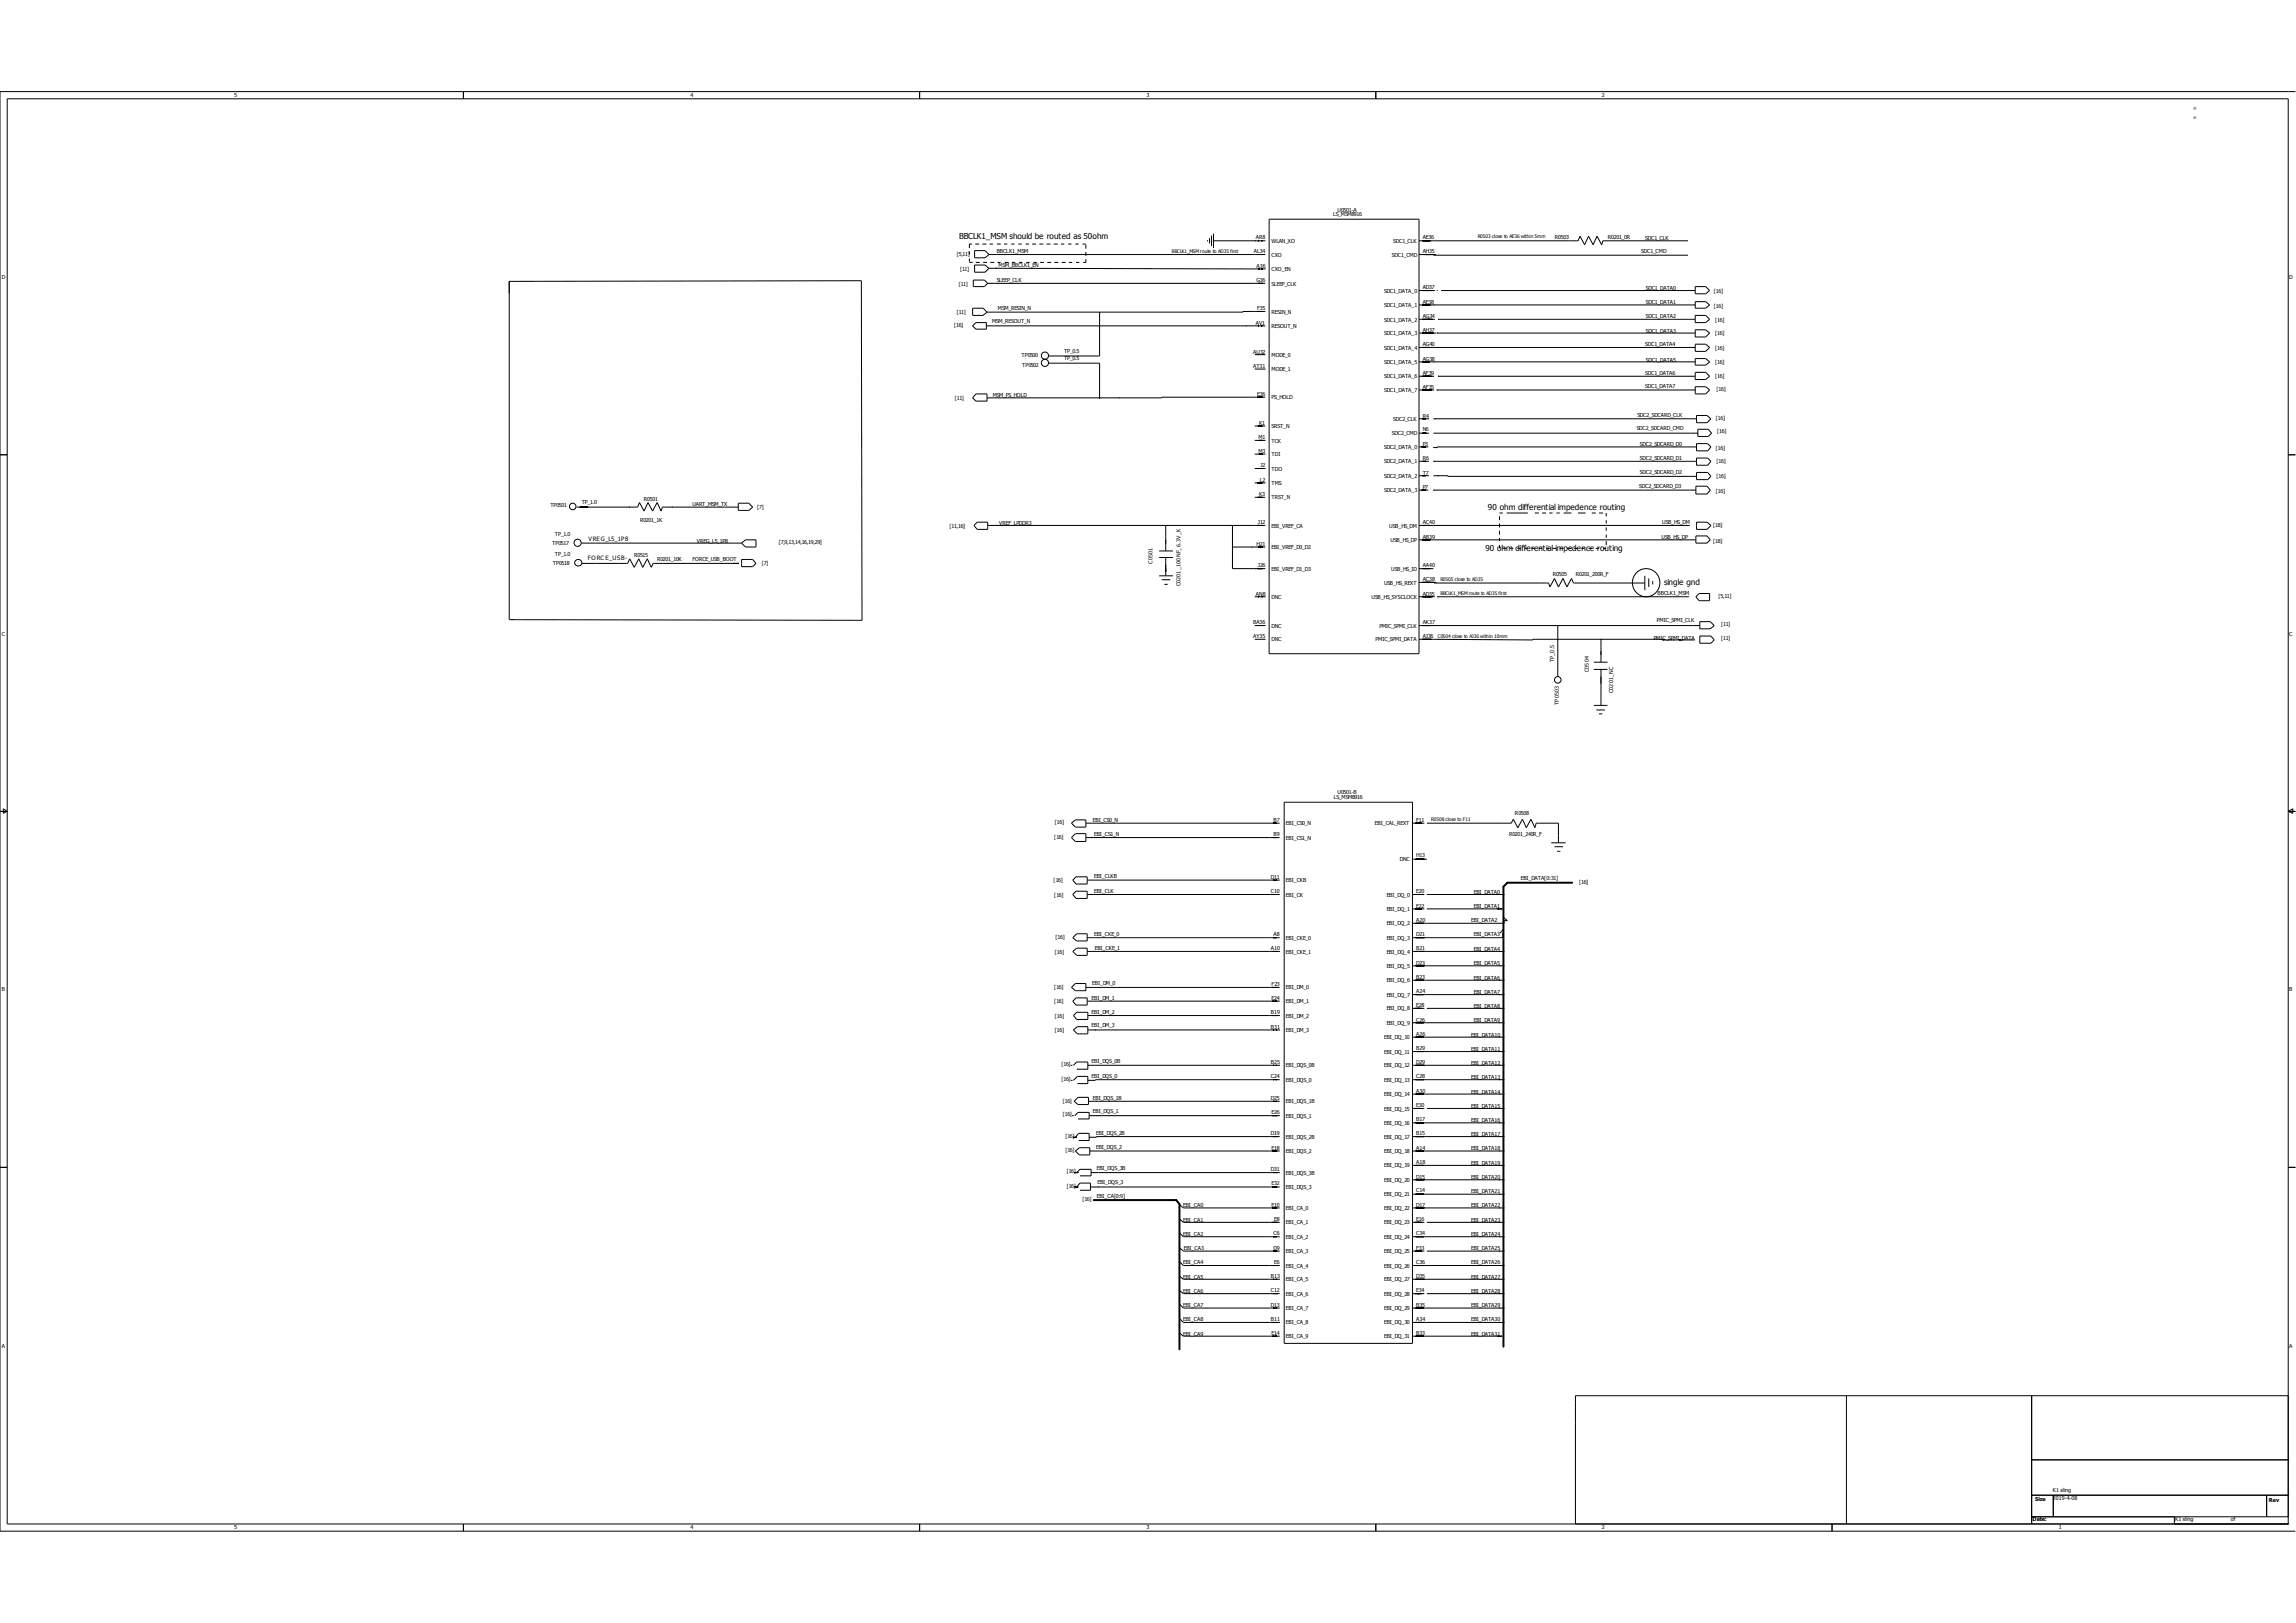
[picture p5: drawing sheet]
<svg xmlns="http://www.w3.org/2000/svg" width="297mm" height="210mm" viewBox="0 0 297 210" stroke-linecap="round" stroke-linejoin="round" font-family="sans-serif">
<defs><g id="words">
<text font-size="2.5" fill="#666" x="283.3" y="15.3">：</text>
<g font-size="1.1">
<text x="124.1" y="31">BBCLK1_MSM should be routed as 50ohm</text>
<text x="192.1" y="71.4">90 ohm differential impedence routing</text>
<text x="192.5" y="66">90 ohm differential impedence routing</text>
<text x="215.3" y="75.7">single gnd</text>
</g>
<g font-size=".8">
<text x="76.1" y="69.9">VREG_L5_1P8</text>
<text x="76" y="72.4">FORC E_USB-</text>
</g>
<g font-size=".7">
<text x="30.3" y="12.6">5</text>
<text x="89.3" y="12.6">4</text>
<text x="148.3" y="12.6">3</text>
<text x="207.2" y="12.6">2</text>
<text x="172.4" y="28">LS_MSM8916</text>
<text x="173" y="27.4">U0501-A</text>
<text x="123.8" y="33.1">[5,11]</text>
<text x="124.2" y="35.1">[11]</text>
<text x="128.9" y="32.7">BBCLK1_MSM</text>
<text x="129.2" y="34.6">MSM_BBCLK1_EN</text>
<text x="162.2" y="32.8">AL34</text>
<text x="162.4" y="30.9">AR8</text>
<text x="162.5" y="34.7">A36</text>
<text x="164.5" y="35.1">CXO_EN</text>
<text x="164.5" y="33.2">CXO</text>
<text x="164.5" y="31.4">WLAN_XO</text>
<text x="180.1" y="33.2">SDC1_CMD</text>
<text x="180.2" y="31.4">SDC1_CLK</text>
<text x="184" y="30.9">AE36</text>
<text x="184" y="32.8">AH35</text>
<text x="201.1" y="30.9">R0503</text>
<text x="208" y="30.9">R0201_0R</text>
<text x="212.3" y="32.8">SDC1_CMD</text>
<text x="212.8" y="31.1">SDC1_CLK</text>
<text x=".3" y="36.1">D</text>
<text x="123.8" y="40.6">[11]</text>
<text x="124" y="36.9">[11]</text>
<text x="128.3" y="41.9">MSM_RESOUT_N</text>
<text x="128.9" y="36.5">SLEEP_CLK</text>
<text x="129.1" y="40.1">MSM_RESIN_N</text>
<text x="162.5" y="36.5">G36</text>
<text x="162.6" y="40.2">F35</text>
<text x="164.5" y="40.6">RESIN_N</text>
<text x="164.5" y="36.9">SLEEP_CLK</text>
<text x="179" y="37.9">SDC1_DATA_0</text>
<text x="179" y="39.7">SDC1_DATA_1</text>
<text x="179" y="41.6">SDC1_DATA_2</text>
<text x="184" y="37.5">AD37</text>
<text x="184" y="39.3">AE38</text>
<text x="184" y="41.1">AG34</text>
<text x="212.9" y="37.5">SDC1_DATA0</text>
<text x="212.9" y="39.3">SDC1_DATA1</text>
<text x="212.9" y="41.1">SDC1_DATA2</text>
<text x="221.7" y="38">[16]</text>
<text x="221.7" y="39.8">[16]</text>
<text x="221.9" y="41.6">[16]</text>
<text x="296.1" y="36.1">D</text>
<text x="123.4" y="42.4">[16]</text>
<text x="132.1" y="46.3">TP0500</text>
<text x="132.2" y="47.4">TP0502</text>
<text x="137.6" y="45.7">TP_0.5</text>
<text x="137.6" y="46.6">TP_0.5</text>
<text x="162.1" y="47.6">AT31</text>
<text x="162.1" y="45.7">AU32</text>
<text x="162.4" y="42">AV1</text>
<text x="164.5" y="46.2">MODE_0</text>
<text x="164.5" y="42.4">RESOUT_N</text>
<text x="179" y="47.1">SDC1_DATA_5</text>
<text x="179" y="45.2">SDC1_DATA_4</text>
<text x="179" y="43.4">SDC1_DATA_3</text>
<text x="184" y="46.7">AG38</text>
<text x="184" y="44.8">AG40</text>
<text x="184" y="43">AH37</text>
<text x="212.8" y="44.8">SDC1_DATA4</text>
<text x="212.9" y="43">SDC1_DATA3</text>
<text x="212.9" y="46.8">SDC1_DATA5</text>
<text x="221.9" y="43.4">[16]</text>
<text x="221.9" y="45.2">[16]</text>
<text x="221.9" y="47.1">[16]</text>
<text x="123.5" y="51.8">[11]</text>
<text x="128.4" y="51.3">MSM_PS_HOLD</text>
<text x="162.6" y="51.3">E36</text>
<text x="164.5" y="51.7">PS_HOLD</text>
<text x="164.5" y="48">MODE_1</text>
<text x="179" y="50.7">SDC1_DATA_7</text>
<text x="179" y="49">SDC1_DATA_6</text>
<text x="184" y="50.3">AF35</text>
<text x="184" y="48.5">AF39</text>
<text x="211.8" y="54">SDC2_SDCARD_CLK</text>
<text x="212.8" y="48.5">SDC1_DATA6</text>
<text x="212.8" y="50.2">SDC1_DATA7</text>
<text x="221.9" y="49">[16]</text>
<text x="222" y="50.6">[16]</text>
<text x="162.8" y="58.6">M3</text>
<text x="162.8" y="56.8">M1</text>
<text x="162.9" y="55">K1</text>
<text x="164.5" y="55.4">SRST_N</text>
<text x="164.5" y="59">TDI</text>
<text x="164.5" y="57.3">TCK</text>
<text x="179" y="58.1">SDC2_DATA_0</text>
<text x="179" y="60">SDC2_DATA_1</text>
<text x="180.1" y="56.3">SDC2_CMD</text>
<text x="180.2" y="54.5">SDC2_CLK</text>
<text x="184" y="55.8">N6</text>
<text x="184" y="57.7">P3</text>
<text x="184" y="54">R4</text>
<text x="184" y="59.5">R6</text>
<text x="211.7" y="55.7">SDC2_SDCARD_CMD</text>
<text x="212.1" y="59.5">SDC2_SDCARD_D1</text>
<text x="212.1" y="57.7">SDC2_SDCARD_D0</text>
<text x="222" y="58.2">[16]</text>
<text x="222" y="54.3">[16]</text>
<text x="222" y="60">[16]</text>
<text x="222.1" y="56.1">[16]</text>
<text x="71.2" y="65.6">TP0501</text>
<text x="75.3" y="65.2">TP_1.0</text>
<text x="83.3" y="64.8">R0501</text>
<text x="89.6" y="65.5">UART_MSM_TX</text>
<text x="97.9" y="65.9">[7]</text>
<text x="162.9" y="64.2">K3</text>
<text x="163" y="62.3">L2</text>
<text x="163" y="60.5">J2</text>
<text x="164.5" y="60.9">TDO</text>
<text x="164.5" y="62.8">TMS</text>
<text x="164.5" y="64.6">TRST_N</text>
<text x="179" y="63.7">SDC2_DATA_3</text>
<text x="179" y="61.8">SDC2_DATA_2</text>
<text x="184" y="63.3">P7</text>
<text x="184" y="61.4">T7</text>
<text x="212.1" y="63.2">SDC2_SDCARD_D3</text>
<text x="212.1" y="61.3">SDC2_SDCARD_D2</text>
<text x="222" y="63.8">[16]</text>
<text x="222" y="61.8">[16]</text>
<text x="71.4" y="70.6">TP0517</text>
<text x="71.8" y="72">TP_1.0</text>
<text x="71.8" y="69.4">TP_1.0</text>
<text x="82.8" y="67.5">R0201_1K</text>
<text x="90.2" y="70.2">VREG_L5_1P8</text>
<text x="100.7" y="70.4">[7,9,13,14,16,19,29]</text>
<text x="122.8" y="68.4">[11,16]</text>
<text x="129.3" y="67.9">VREF_LPDDR3</text>
<text x="162.5" y="70.6">H21</text>
<text x="162.7" y="67.8">J12</text>
<text x="164.5" y="71.1">EBI_VREF_D0_D2</text>
<text x="164.5" y="68.3">EBI_VREF_CA</text>
<text x="179.7" y="68.3">USB_HS_DM</text>
<text x="179.9" y="70.1">USB_HS_DP</text>
<text x="184" y="69.7">AB39</text>
<text x="184" y="67.8">AC40</text>
<text x="214.9" y="69.8">USB_HS_DP</text>
<text x="215" y="67.8">USB_HS_DM</text>
<text x="221.6" y="68.2">[18]</text>
<text x="221.6" y="70.2">[18]</text>
<text x="71.5" y="73.1">TP0518</text>
<text x="82" y="72.1">R0515</text>
<text x="85" y="72.6">R0201_10K</text>
<text x="89.6" y="72.6">FORCE_USB_BOOT</text>
<text x="98.5" y="73.1">[7]</text>
<text x="149.1" y="72.9" transform="rotate(-90 149.1 72.9)">C0501</text>
<text x="152.7" y="75.9" transform="rotate(-90 152.7 75.9)">C0201_100NF_6.3V_K</text>
<text x="162.4" y="77.1">AN8</text>
<text x="162.7" y="73.3">J26</text>
<text x="164.5" y="77.5">DNC</text>
<text x="164.5" y="73.9">EBI_VREF_D1_D3</text>
<text x="177.4" y="77.5">USB_HS_SYSCLOCK</text>
<text x="179" y="75.6">USB_HS_REXT</text>
<text x="180" y="73.9">USB_HS_ID</text>
<text x="184" y="73.3">AA40</text>
<text x="184" y="75.2">AC38</text>
<text x="184" y="77.1">AD35</text>
<text x="200.9" y="74.5">R0505</text>
<text x="203.8" y="74.5">R0201_200R_F</text>
<text x="214.4" y="77">BBCLK1_MSM</text>
<text x="222.3" y="77.4">[5,11]</text>
<text x=".3" y="82.2">C</text>
<text x="162.1" y="82.6">AY35</text>
<text x="162.1" y="80.7">BA36</text>
<text x="164.5" y="83">DNC</text>
<text x="164.5" y="81.2">DNC</text>
<text x="177.9" y="83">PMIC_SPMI_DATA</text>
<text x="178.4" y="81.2">PMIC_SPMI_CLK</text>
<text x="184" y="82.6">AJ36</text>
<text x="184" y="80.7">AK37</text>
<text x="213.9" y="82.8">PMIC_SPMI_DATA</text>
<text x="214.3" y="80.5">PMIC_SPMI_CLK</text>
<text x="222.6" y="82.8">[11]</text>
<text x="222.6" y="81">[11]</text>
<text x="296.1" y="82.2">C</text>
<text x="201" y="85.7" transform="rotate(-90 201 85.7)">TP_0.5</text>
<text x="205.5" y="87" transform="rotate(-90 205.5 87)">C0504</text>
<text x="208.7" y="89.7" transform="rotate(-90 208.7 89.7)">C0201_NC</text>
<text x="201.6" y="91.2" transform="rotate(-90 201.6 91.2)">TP0503</text>
<text x="136.5" y="106.6">[16]</text>
<text x="141.4" y="106.4">EBI_CS0_N</text>
<text x="164.7" y="106.4">B7</text>
<text x="166.3" y="106.8">EBI_CS0_N</text>
<text x="172.5" y="103.4">LS_MSM8916</text>
<text x="173" y="102.7">U0501-B</text>
<text x="177.9" y="106.8">EBI_CAL_REXT</text>
<text x="183.2" y="106.4">F11</text>
<text x="196" y="105.4">R0508</text>
<text x="136.4" y="108.6">[16]</text>
<text x="141.5" y="108.1">EBI_CS1_N</text>
<text x="141.5" y="113.6">EBI_CLKB</text>
<text x="164.4" y="113.7">D11</text>
<text x="164.7" y="108.2">B9</text>
<text x="166.3" y="108.6">EBI_CS1_N</text>
<text x="181.1" y="111.4">DNC</text>
<text x="183.2" y="110.9">H13</text>
<text x="195.2" y="108.2">R0201_240R_F</text>
<text x="196.7" y="113.9">EBI_DATA[0:31]</text>
<text x="136.3" y="114.1">[16]</text>
<text x="136.4" y="116">[16]</text>
<text x="141.5" y="115.5">EBI_CLK</text>
<text x="164.4" y="115.6">C10</text>
<text x="166.3" y="114.1">EBI_CKB</text>
<text x="166.3" y="116">EBI_CK</text>
<text x="179.4" y="119.7">EBI_DQ_2</text>
<text x="179.4" y="117.9">EBI_DQ_1</text>
<text x="179.4" y="116">EBI_DQ_0</text>
<text x="183.2" y="119.3">A20</text>
<text x="183.2" y="117.4">E22</text>
<text x="183.2" y="115.6">E20</text>
<text x="190.3" y="119.3">EBI_DATA2</text>
<text x="190.6" y="115.7">EBI_DATA0</text>
<text x="190.6" y="117.5">EBI_DATA1</text>
<text x="204.3" y="114.3">[16]</text>
<text x="136.5" y="123.4">[16]</text>
<text x="136.5" y="121.5">[16]</text>
<text x="141.5" y="121.1">EBI_CKE_0</text>
<text x="141.6" y="122.9">EBI_CKE_1</text>
<text x="164.4" y="123">A10</text>
<text x="164.7" y="121.1">A8</text>
<text x="166.3" y="121.6">EBI_CKE_0</text>
<text x="166.3" y="123.4">EBI_CKE_1</text>
<text x="179.4" y="125.2">EBI_DQ_5</text>
<text x="179.4" y="123.4">EBI_DQ_4</text>
<text x="179.4" y="121.6">EBI_DQ_3</text>
<text x="183.2" y="124.8">D23</text>
<text x="183.2" y="123">B21</text>
<text x="183.2" y="121.1">D21</text>
<text x="190.6" y="123">EBI_DATA4</text>
<text x="190.6" y="124.9">EBI_DATA5</text>
<text x="190.6" y="121.1">EBI_DATA3</text>
<text x=".3" y="128.3">B</text>
<text x="136.4" y="128">[16]</text>
<text x="136.4" y="129.7">[16]</text>
<text x="136.5" y="131.7">[16]</text>
<text x="141.2" y="129.4">EBI_DM_1</text>
<text x="141.2" y="131.2">EBI_DM_2</text>
<text x="141.3" y="127.4">EBI_DM_0</text>
<text x="164.4" y="131.2">B19</text>
<text x="164.5" y="127.6">F23</text>
<text x="164.5" y="129.4">E24</text>
<text x="166.3" y="128">EBI_DM_0</text>
<text x="166.3" y="129.8">EBI_DM_1</text>
<text x="166.3" y="131.7">EBI_DM_2</text>
<text x="179.4" y="130.7">EBI_DQ_8</text>
<text x="179.4" y="129">EBI_DQ_7</text>
<text x="179.4" y="127.1">EBI_DQ_6</text>
<text x="183.2" y="130.3">E28</text>
<text x="183.2" y="128.5">A24</text>
<text x="183.2" y="126.7">B23</text>
<text x="190.6" y="126.8">EBI_DATA6</text>
<text x="190.6" y="128.6">EBI_DATA7</text>
<text x="190.6" y="130.4">EBI_DATA8</text>
<text x="296.1" y="128.3">B</text>
<text x="136.5" y="133.5">[16]</text>
<text x="137.3" y="137.9">[16]</text>
<text x="141.2" y="132.9">EBI_DM_3</text>
<text x="141.2" y="137.5">EBI_DQS_0B</text>
<text x="164.4" y="133.1">B31</text>
<text x="164.4" y="137.7">B25</text>
<text x="166.3" y="133.5">EBI_DM_3</text>
<text x="179" y="136.3">EBI_DQ_11</text>
<text x="179" y="134.5">EBI_DQ_10</text>
<text x="179.4" y="132.6">EBI_DQ_9</text>
<text x="183.2" y="137.7">D29</text>
<text x="183.2" y="135.8">B29</text>
<text x="183.2" y="134">A26</text>
<text x="183.2" y="132.2">C26</text>
<text x="190.3" y="134.1">EBI_DATA10</text>
<text x="190.3" y="136">EBI_DATA11</text>
<text x="190.3" y="137.9">EBI_DATA12</text>
<text x="190.6" y="132.3">EBI_DATA9</text>
<text x="137.3" y="139.9">[16]</text>
<text x="137.5" y="142.8">[16]</text>
<text x="141.2" y="139.5">EBI_DQS_0</text>
<text x="141.4" y="142.3">EBI_DQS_1B</text>
<text x="164.4" y="139.5">C24</text>
<text x="164.4" y="142.3">D25</text>
<text x="166.3" y="138.1">EBI_DQS_0B</text>
<text x="166.3" y="140">EBI_DQS_0</text>
<text x="166.3" y="142.8">EBI_DQS_1B</text>
<text x="179" y="143.7">EBI_DQ_15</text>
<text x="179" y="141.8">EBI_DQ_14</text>
<text x="179" y="140">EBI_DQ_13</text>
<text x="179" y="138.1">EBI_DQ_12</text>
<text x="183.2" y="143.3">E30</text>
<text x="183.2" y="141.4">A30</text>
<text x="183.2" y="139.5">C28</text>
<text x="190.3" y="139.6">EBI_DATA13</text>
<text x="190.3" y="141.5">EBI_DATA14</text>
<text x="190.3" y="143.4">EBI_DATA15</text>
<text x="137.5" y="144.5">[16]</text>
<text x="137.8" y="147.2">[16]</text>
<text x="137.8" y="149.1">[16]</text>
<text x="141.4" y="144">EBI_DQS_1</text>
<text x="141.8" y="146.8">EBI_DQS_2B</text>
<text x="141.8" y="148.7">EBI_DQS_2</text>
<text x="164.4" y="146.9">D19</text>
<text x="164.5" y="144.2">E26</text>
<text x="164.5" y="148.8">E18</text>
<text x="166.3" y="144.6">EBI_DQS_1</text>
<text x="166.3" y="147.3">EBI_DQS_2B</text>
<text x="166.3" y="149.2">EBI_DQS_2</text>
<text x="179" y="149.2">EBI_DQ_18</text>
<text x="179" y="147.3">EBI_DQ_17</text>
<text x="179" y="145.6">EBI_DQ_16</text>
<text x="183.2" y="148.8">A14</text>
<text x="183.2" y="146.9">B15</text>
<text x="183.2" y="145">B17</text>
<text x="190.3" y="145.2">EBI_DATA16</text>
<text x="190.3" y="147">EBI_DATA17</text>
<text x="190.3" y="148.9">EBI_DATA18</text>
<text x="138" y="151.8">[16]</text>
<text x="138" y="153.7">[16]</text>
<text x="140" y="155.5">[16]</text>
<text x="141.9" y="151.4">EBI_DQS_3B</text>
<text x="141.9" y="154.9">EBI_CA[0:9]</text>
<text x="142" y="153.3">EBI_DQS_3</text>
<text x="164.4" y="151.6">D31</text>
<text x="164.5" y="153.3">E32</text>
<text x="166.3" y="152">EBI_DQS_3B</text>
<text x="166.3" y="153.8">EBI_DQS_3</text>
<text x="179" y="154.8">EBI_DQ_21</text>
<text x="179" y="152.9">EBI_DQ_20</text>
<text x="179" y="151.1">EBI_DQ_19</text>
<text x="183.2" y="154.3">C14</text>
<text x="183.2" y="152.5">D15</text>
<text x="183.2" y="150.6">A18</text>
<text x="190.3" y="150.7">EBI_DATA19</text>
<text x="190.3" y="152.6">EBI_DATA20</text>
<text x="190.3" y="154.4">EBI_DATA21</text>
<text x="153.1" y="156.2">EBI_CA0</text>
<text x="153.1" y="158.1">EBI_CA1</text>
<text x="153.1" y="159.9">EBI_CA2</text>
<text x="153.1" y="161.7">EBI_CA3</text>
<text x="164.5" y="156.1">E10</text>
<text x="164.7" y="159.9">C6</text>
<text x="164.7" y="161.7">D9</text>
<text x="164.8" y="158">E8</text>
<text x="166.3" y="156.6">EBI_CA_0</text>
<text x="166.3" y="158.4">EBI_CA_1</text>
<text x="166.3" y="160.3">EBI_CA_2</text>
<text x="179" y="160.3">EBI_DQ_24</text>
<text x="179" y="158.4">EBI_DQ_23</text>
<text x="179" y="156.6">EBI_DQ_22</text>
<text x="183.2" y="161.7">F33</text>
<text x="183.2" y="159.9">C34</text>
<text x="183.2" y="158">E16</text>
<text x="183.2" y="156.1">D17</text>
<text x="190.3" y="156.2">EBI_DATA22</text>
<text x="190.3" y="158.1">EBI_DATA23</text>
<text x="190.3" y="159.9">EBI_DATA24</text>
<text x="190.3" y="161.7">EBI_DATA25</text>
<text x="153.1" y="163.6">EBI_CA4</text>
<text x="153.1" y="165.4">EBI_CA5</text>
<text x="153.1" y="167.3">EBI_CA6</text>
<text x="164.4" y="165.4">B13</text>
<text x="164.4" y="167.2">C12</text>
<text x="164.8" y="163.5">E6</text>
<text x="166.3" y="162.1">EBI_CA_3</text>
<text x="166.3" y="164">EBI_CA_4</text>
<text x="166.3" y="165.8">EBI_CA_5</text>
<text x="166.3" y="167.6">EBI_CA_6</text>
<text x="179" y="167.6">EBI_DQ_28</text>
<text x="179" y="165.8">EBI_DQ_27</text>
<text x="179" y="164">EBI_DQ_26</text>
<text x="179" y="162.1">EBI_DQ_25</text>
<text x="183.2" y="167.2">E34</text>
<text x="183.2" y="165.4">D35</text>
<text x="183.2" y="163.5">C36</text>
<text x="190.3" y="163.6">EBI_DATA26</text>
<text x="190.3" y="165.4">EBI_DATA27</text>
<text x="190.3" y="167.3">EBI_DATA28</text>
<text x="153.1" y="169.2">EBI_CA7</text>
<text x="153.1" y="170.9">EBI_CA8</text>
<text x="153.1" y="172.8">EBI_CA9</text>
<text x="164.4" y="169.1">D13</text>
<text x="164.4" y="170.9">B11</text>
<text x="164.5" y="172.7">E14</text>
<text x="166.3" y="169.5">EBI_CA_7</text>
<text x="166.3" y="171.4">EBI_CA_8</text>
<text x="166.3" y="173.1">EBI_CA_9</text>
<text x="179" y="173.1">EBI_DQ_31</text>
<text x="179" y="171.4">EBI_DQ_30</text>
<text x="179" y="169.5">EBI_DQ_29</text>
<text x="183.2" y="172.7">B33</text>
<text x="183.2" y="170.9">A34</text>
<text x="183.2" y="169.1">B35</text>
<text x="190.3" y="169.2">EBI_DATA29</text>
<text x="190.3" y="170.9">EBI_DATA30</text>
<text x="190.3" y="172.8">EBI_DATA31</text>
<text x=".3" y="174.4">A</text>
<text x="296.1" y="174.4">A</text>
<text x="30.3" y="197.9">5</text>
<text x="89.3" y="197.9">4</text>
<text x="148.3" y="197.9">3</text>
<text x="207.2" y="197.9">2</text>
<text x="262.9" y="196.9">Date:</text>
<text x="263.3" y="194.2">Size</text>
<text x="265.6" y="194.1">2019-4-08</text>
<text x="265.6" y="193">K1 sling</text>
<text x="266.3" y="197.9">1</text>
<text x="281.4" y="196.9">K1 sling</text>
<text x="288.6" y="196.9">of</text>
<text x="293.5" y="194.3">Rev</text>
</g>
<g font-size=".6">
<text x="151.6" y="32.7">BBCLK1_MSM route to AD35 first</text>
<text x="191.1" y="30.9">R0503 close to AE36 within 5mm</text>
<text x="186.3" y="77">BBCLK1_MSM route to AD35 first</text>
<text x="186.3" y="75.1">R0505 close to AD35</text>
<text x="186" y="82.6">C0504 close to AJ36 within 10mm</text>
<text x="185.1" y="106.2">R0508 close to F11</text>
</g>
</g></defs>
<g fill="none" stroke="#000" stroke-width=".13">
<path d="M.9 12.8h295.1v184.4h-295.1zM59.9 11.9v.9M119 11.9v.9M178 11.9v.9M296.9 11.9h-296.9v186.2h296.9M65.9 36.4l45.5-.1 .1 44-45.6-.1zM125.4 32.5v.4M125.4 33.4v.5M125.4 34h.4M125.7 31.6h-.3v.5M125.8 39.9h1.4l.5 .5-.5 .4h-1.4zM125.9 36.2h1.4l.5 .5-.5 .4h-1.4z"/>
<path d="M126.1 32.4h1.3l.5 .5-.5 .5h-1.3zM126.1 34.3h1.3l.5 .4-.5 .5h-1.3zM126.2 31.6h.5M126.2 34h.5M127.1 31.6h.5M127.2 34h.5M127.8 36.7h35.9M127.9 32.9h35.8M127.9 34.7h.9M128 31.6h.4M128.1 34h.5M128.8 34.7l34.9 .1"/>
<path d="M128.8 34.7h.1M128.9 31.6h.6M129 34h.5M129.9 31.6h.4M130 34h.5M130.8 31.6h.4M130.9 34h.4M131.7 31.6h.5M131.8 34h.4M132.7 31.6h.4M132.8 34h.4M133.5 31.6h.5"/>
<path d="M133.7 34h.4M134.5 31.6h.5M134.5 34h.5M135.4 31.6h.5M135.5 34h.5M136.3 31.6h.5M136.4 34h.5M137.2 31.6h.5M137.3 34h.5M138.2 31.6h.4M138.3 34h.4M139.1 31.6h.4"/>
<path d="M139.2 34h.4M140 31.6h.5M140.5 33.5v.5h-.4M140.5 31.7v.5M140.5 32.6v.5M156.2 31.1v.1M156.5 30.8v.7M156.7 30.5v1.3M157 31.2h5.3M157 30.2v1.9M162.3 31.2h1.4M162.3 31.2h.1"/>
<path d="M164.2 28.4h19.4v56.2h-19.4zM183.6 37.6h2M183.6 31.2h20.5l.3-.6 .6 1.1 .5-1.1 .6 1.1 .5-1.1 .6 1.1 .1-.5h11.1M183.6 39.5h1.8M183.6 32.9h2.2M185.4 39.5h.1M185.4 39.5h33.9M185.4 33h33M185.8 37.6h.1M186.4 37.6h.1M186.4 37.6h32.9M219.3 37.1h1.3l.5 .5-.5 .4h-1.3z"/>
<path d="M219.3 39h1.3l.5 .5-.5 .4h-1.3zM0 58.8h.9M126.2 41.7h1.4v.9h-1.4l-.4-.4zM126.2 51h1.5v.9h-1.5l-.4-.4zM127.6 42.2h36.1M135.6 47h6.6v4.5M142.2 40.4v5.7h-6.6M144.7 51.5h.1M161.1 42.2h.1M162.3 55.1h1.4M162.3 58.8h1.4M162.3 57h1.4"/>
<path d="M162.3 47.8h1.4M162.3 45.9h1.4M163.7 51.4l-36 .1M163.7 40.3h-2.9v.1h-33.1M183.6 56h1.2M183.6 57.8h1.2M183.6 54.2h1.3M183.6 59.7h1.3M183.6 41.3h2M183.6 46.8h1.8M183.6 45h1.8M183.6 50.5h1.9"/>
<path d="M183.6 48.7h1.9M183.6 43.1h2.2M185.4 59.7h.1M185.4 46.8h.1M185.4 45h.1M185.4 45h33.9M185.4 46.8h33.9M185.4 59.7h34.1M185.4 57.8v.1h.5v-.1h33.6M185.4 56h34.2M185.4 54.2h34.1M185.6 54.2h.1"/>
<path d="M185.8 50.5h.1M185.8 43.1h.1M185.8 43.1h33.5M185.8 50.5h33.5M186 48.7h.1M186 41.3h.1M186 41.3h33.3M186 48.7h33.3M219.3 40.8h1.3l.5 .5-.5 .4h-1.3zM219.3 42.7h1.3l.5 .4-.5 .5h-1.3zM219.3 44.5h1.3l.5 .5-.5 .5h-1.3zM219.3 46.4h1.3l.5 .4-.5 .4h-1.3z"/>
<path d="M219.3 48.2h1.3l.5 .5-.5 .4h-1.3zM219.3 50h1.3l.5 .5-.5 .5h-1.3zM219.5 53.8h1.3l.5 .4-.5 .5h-1.3zM219.5 57.4h1.4l.4 .4-.4 .5h-1.4zM219.5 59.3h1.4l.4 .4-.4 .5h-1.4zM219.6 55.5h1.4l.4 .5-.4 .5h-1.4zM296 58.8h.9M74.6 65.6h7.9l.2-.6 .6 1.1 .5-1.1 .6 1.1 .6-1.1 .5 1.1 .2-.5h9.8M75.3 72.9h5.9l.2-.6 .6 1.1 .6-1.1 .5 1.1 .6-1.1 .5 1.1 .3-.5h11.1h-.3M75.3 70.3h20.6M81.4 65.6h.1M86.9 65.6h.1"/>
<path d="M95.5 65.1h1.4l.5 .5-.5 .4h-1.4zM95.9 72.4h1.5l.4 .5-.4 .4h-1.5zM95.9 70.3l.5-.5h1.4v1h-1.4zM126 68l.4-.4h1.4v.9h-1.4zM127.8 68h35.9M129.6 68h.1M149.9 71.3h1.8M149.9 72.1h1.8M149.9 74.5h1.8M150.3 75h1.1M150.6 75.6h.4M150.8 68v3.3"/>
<path d="M150.8 72.1v2.4M159.4 70.8h4.3M159.4 68v5.6h2.9M161.9 70.8h.1M161.9 68h.1M162.3 60.6h1.4M162.3 62.5h1.4M162.3 64.3h1.4M162.3 77.2h1.4M162.3 73.6h1.4M162.3 73.6h.1M183.6 63.4h1.2"/>
<path d="M183.6 61.6h1.2M183.6 73.6h1.8M183.6 69.8h35.8M183.6 75.4h2.2M183.6 68h35M183.6 77.2h2M185.4 63.4h.1M185.4 61.6h1.9h32.2M185.4 63.4h34M185.4 75.4h.1M185.5 68h.1M185.5 75.4h14.8l.2 .5 .6-1.1 .5 1.1 .6-1.1 .5 1.1 .6-1.1 .2 .6h9.3"/>
<path d="M185.9 77.2h.1M185.9 61.6h.1M185.9 77.2h32.6M194 66.8v.5M194 67.7v.5M194 68.7v.5M194 69.6v.4M194 70.5v.5M194 66.4h.4M194.4 71h.5M194.9 66.4h2.7M195.3 71h.4"/>
<path d="M196.3 71h.4M197.2 71h.4M198.1 71h.4M198.5 66.4h.6M199.1 71h.4M199.5 66.4h.5M200 71h.4M200.4 66.4h.4M200.8 71h.5M201.3 66.4h.5M201.8 71h.5M202.3 66.4h1"/>
<path d="M202.7 71h.5M203.6 71h.5M204.1 66.4h1M204.6 71h.4M205.5 71h.4M205.9 66.4h.5M206.4 71h.4M206.8 66.4h.5M207.3 71h.5M207.8 66.4v.4M207.8 67.3v.4M207.8 68.2v.5"/>
<path d="M207.8 69.2v.4M207.8 70v.5M212.8 74.5v1.9M213.3 74.8v1.1M213.8 75.2v.4M219.4 69.3h1.4l.4 .5-.4 .5h-1.4zM219.4 62.9h1.4l.4 .5-.4 .5h-1.4zM219.5 61.1h1.4l.4 .5-.4 .5h-1.4zM219.5 67.6h1.3l.5 .4-.5 .5h-1.3zM219.8 76.8h1.3v.9h-1.3l-.4-.5zM162.3 82.7h1.4M162.3 80.9h1.4"/>
<path d="M183.6 82.7l14.7 .1v-.1h17.1M183.6 80.9h1.8M185.4 80.9h.1M185.4 80.9h34.5M201.5 80.9h.1M201.5 80.9v6.6M206.2 85.7h1.7M206.2 86.6h1.7M206.2 91.3h1.7M206.5 91.9h1.1M206.8 92.4h.5M207.1 82.7v3"/>
<path d="M207.1 86.6v4.7M215.2 82.8h-.1h4.1M219.9 80.4h1.3l.5 .5-.5 .5h-1.3zM219.9 82.3h1.4l.4 .5-.4 .4h-1.4zM0 105h.9M.4 104.6l.5 .4-.5 .2zM138.6 106.5l.5-.4h1.4v.9h-1.4zM138.6 108.4l.5-.5h1.4v1h-1.4zM138.8 113.9l.4-.4h1.4v.9h-1.4zM138.8 115.7l.4-.4h1.4v.9h-1.4zM140.5 106.5h25M140.5 108.4h25"/>
<path d="M140.6 113.9h24.9M140.6 115.7h24.9M166.1 103.8h16.6v70h-16.6zM182.7 117.6h1.5M182.7 115.7h1.5M182.7 106.5h1.5M182.7 111.2h1.9M184.6 115.7h.1M184.6 106.5h10.9l.2-.5 .6 1.1 .6-1.1 .5 1.1 .6-1.1 .5 1.1 .2-.6h2.9v2.6M184.6 115.7h9.5M184.6 117.6h9.5M193.9 115.7h.7"/>
<path d="M193.9 117.6h-.2h.6h-.3M194.5 118.7l.5 .4h-.4v.4h-11.9M200.7 109.1h1.8M201.1 109.6h1.1M201.4 110.2h.4M296 105h.9M296 105l.6-.4v.6zM138.5 137.8h.2M138.5 139.8h.2M138.6 127.8l.5-.5h1.4v.9h-1.4zM138.8 121.3l.5-.5h1.3v1h-1.3zM138.8 123.1l.5-.4h1.3v.9h-1.3z"/>
<path d="M138.8 129.5l.4-.4h1.4v.9h-1.4zM138.9 133.3l.5-.5h1.3v1h-1.3zM138.9 137.8l.4-.4h1.4v.9h-1.4M138.9 139.8l.5-.5h1.3v.9h-1.3M139.3 131h1.4v.9h-1.4l-.4-.5zM140.5 127.8h25M140.6 121.3h24.9M140.6 123.1h25M140.6 129.5h24.9M140.7 131.4h24.9M140.7 133.3h24.9M140.7 137.8h24.9"/>
<path d="M141.6 123.1h.1M141.6 133.3h.1M141.6 131.4h.1M165.5 139.7h-23.8l-.1 .1h-.9M182.7 139.7h11.4M182.7 137.8h11.4M182.7 136.1h11.4M182.7 134.2h11.4M182.7 132.3h11.4M182.7 130.5h1.5M182.7 128.7h11.4M182.7 126.8h11.4"/>
<path d="M182.7 125h11.4M182.7 123.1h11.4M184.6 130.5h9.5M193.9 126.8h.7M193.9 128.7h.7M193.9 136.1h.7M193.9 123.1h.7M193.9 134.2h.7M193.9 137.8h.7M193.9 125h.7M193.9 130.5h.7M193.9 132.3h.7"/>
<path d="M193.9 139.7h.7M194.4 120.7v.6h-11.7M194.5 120.2l-.5 .5M0 151h.9M138.7 144.4h.2M138.9 142.5l.5-.5h1.4v.9h-1.4zM139 147.2h-.2h.5h-.3M139 144.4l.4-.5h1.5v.9h-1.5M139.1 147.2l.4-.6h1.4v1h-1.4M139.1 148.9l.5-.4h1.4v.9h-1.4zM139.2 151.7h-.2h.5h-.3M139.2 153.6h-.2h.5h-.3"/>
<path d="M139.3 151.7l.4-.4h1.4v.8h-1.4M139.3 153.6l.4-.5h1.4v.9h-1.4M140.8 142.5h24.7M140.9 144.4h24.6M141 148.9h24.5M141.1 153.6h24.4M141.1 151.7h24.4M141.7 142.5h.1M141.8 144.4h.1M142 153.6h.1M152.6 155.9l.5 .4h12.4M152.6 157.7l.5 .5h12.4"/>
<path d="M152.6 159.5l.5 .5h12.4M165.5 147.1h-23.7v.1h-.9M182.7 158.2h1.5M182.7 156.3h11.4M182.7 154.5h11.4M182.7 152.7h11.4M182.7 150.8h11.4M182.7 148.9h11.4M182.7 147.1h11.4M182.7 145.3h11.4M182.7 143.4h1.5M182.7 141.6h11.4"/>
<path d="M184.6 158.2h9.5M184.6 143.4h9.5M193.9 143.4h.7M193.9 145.3h.7M193.9 150.8h.7M193.9 152.7h.7M193.9 154.5h.7M193.9 147.1h.7M193.9 156.3h.7M193.9 158.2h.7M193.9 141.6h.7M193.9 148.9h.7"/>
<path d="M296 151h.9M152.6 161.5l.5 .4h12.4M152.6 163.2l.5 .5h12.4M152.6 165.1l.5 .4h12.5M152.6 167l.5 .4h12.4M152.6 168.7l.5 .5h12.4M152.6 170.6l.5 .5h12.5M152.6 172.5l.5 .4h12.4M182.7 172.9h11.4M182.7 171.1h11.4M182.7 169.2h11.4M182.7 167.4h1.5"/>
<path d="M182.7 165.5h11.4M182.7 163.7h11.4M182.7 161.9h1.5M182.7 160h11.4M184.6 167.4h9.5M184.6 161.9h9.5M193.9 160h.7M193.9 161.9h.7M193.9 163.7h.7M193.9 169.2h.7M193.9 171.1h.7M193.9 165.5h.7"/>
<path d="M193.9 167.4h.7M193.9 172.9h-.2h.6h-.2M59.9 197.2v.9M119 197.2v.9M178 197.2v.9M237 197.2v.9M238.8 180.6v16.6M262.8 180.6v16.6M262.8 188.9h33.2M262.8 193.5h33.2M262.8 196.3h33.2M265.6 193.5v2.8"/>
<path d="M281.3 197.2h.1M281.3 196.3v.9M293.2 193.5v2.8M296 197.2h.1M296 180.6h-92.2v16.6"/>
<circle cx="135.2" cy="46" r=".47"/>
<circle cx="135.2" cy="46.9" r=".47"/>
<circle cx="74.1" cy="65.5" r=".42"/>
<circle cx="74.7" cy="70.2" r=".47"/>
<circle cx="74.8" cy="72.8" r=".45"/>
<circle cx="212.9" cy="75.4" r="1.8"/>
<circle cx="201.5" cy="88" r=".42"/>
</g>
<path d="M142.2 40.4l.1 .1zM142.2 51.5l.1 .1zM150.8 68l.1 .1zM159.4 68l.1 .1zM159.4 70.8l.1 .1zM201.5 80.9l.1 .1zM207.1 82.7l.1 .1z" fill="#000"/>
<path d="M203.4 114.2h-8.4l-.5 .5v59.5M141.5 155.3h10.6l.5 .5v18.8" fill="none" stroke="#000" stroke-width=".25"/>
<use href="#words"/>
</svg>
